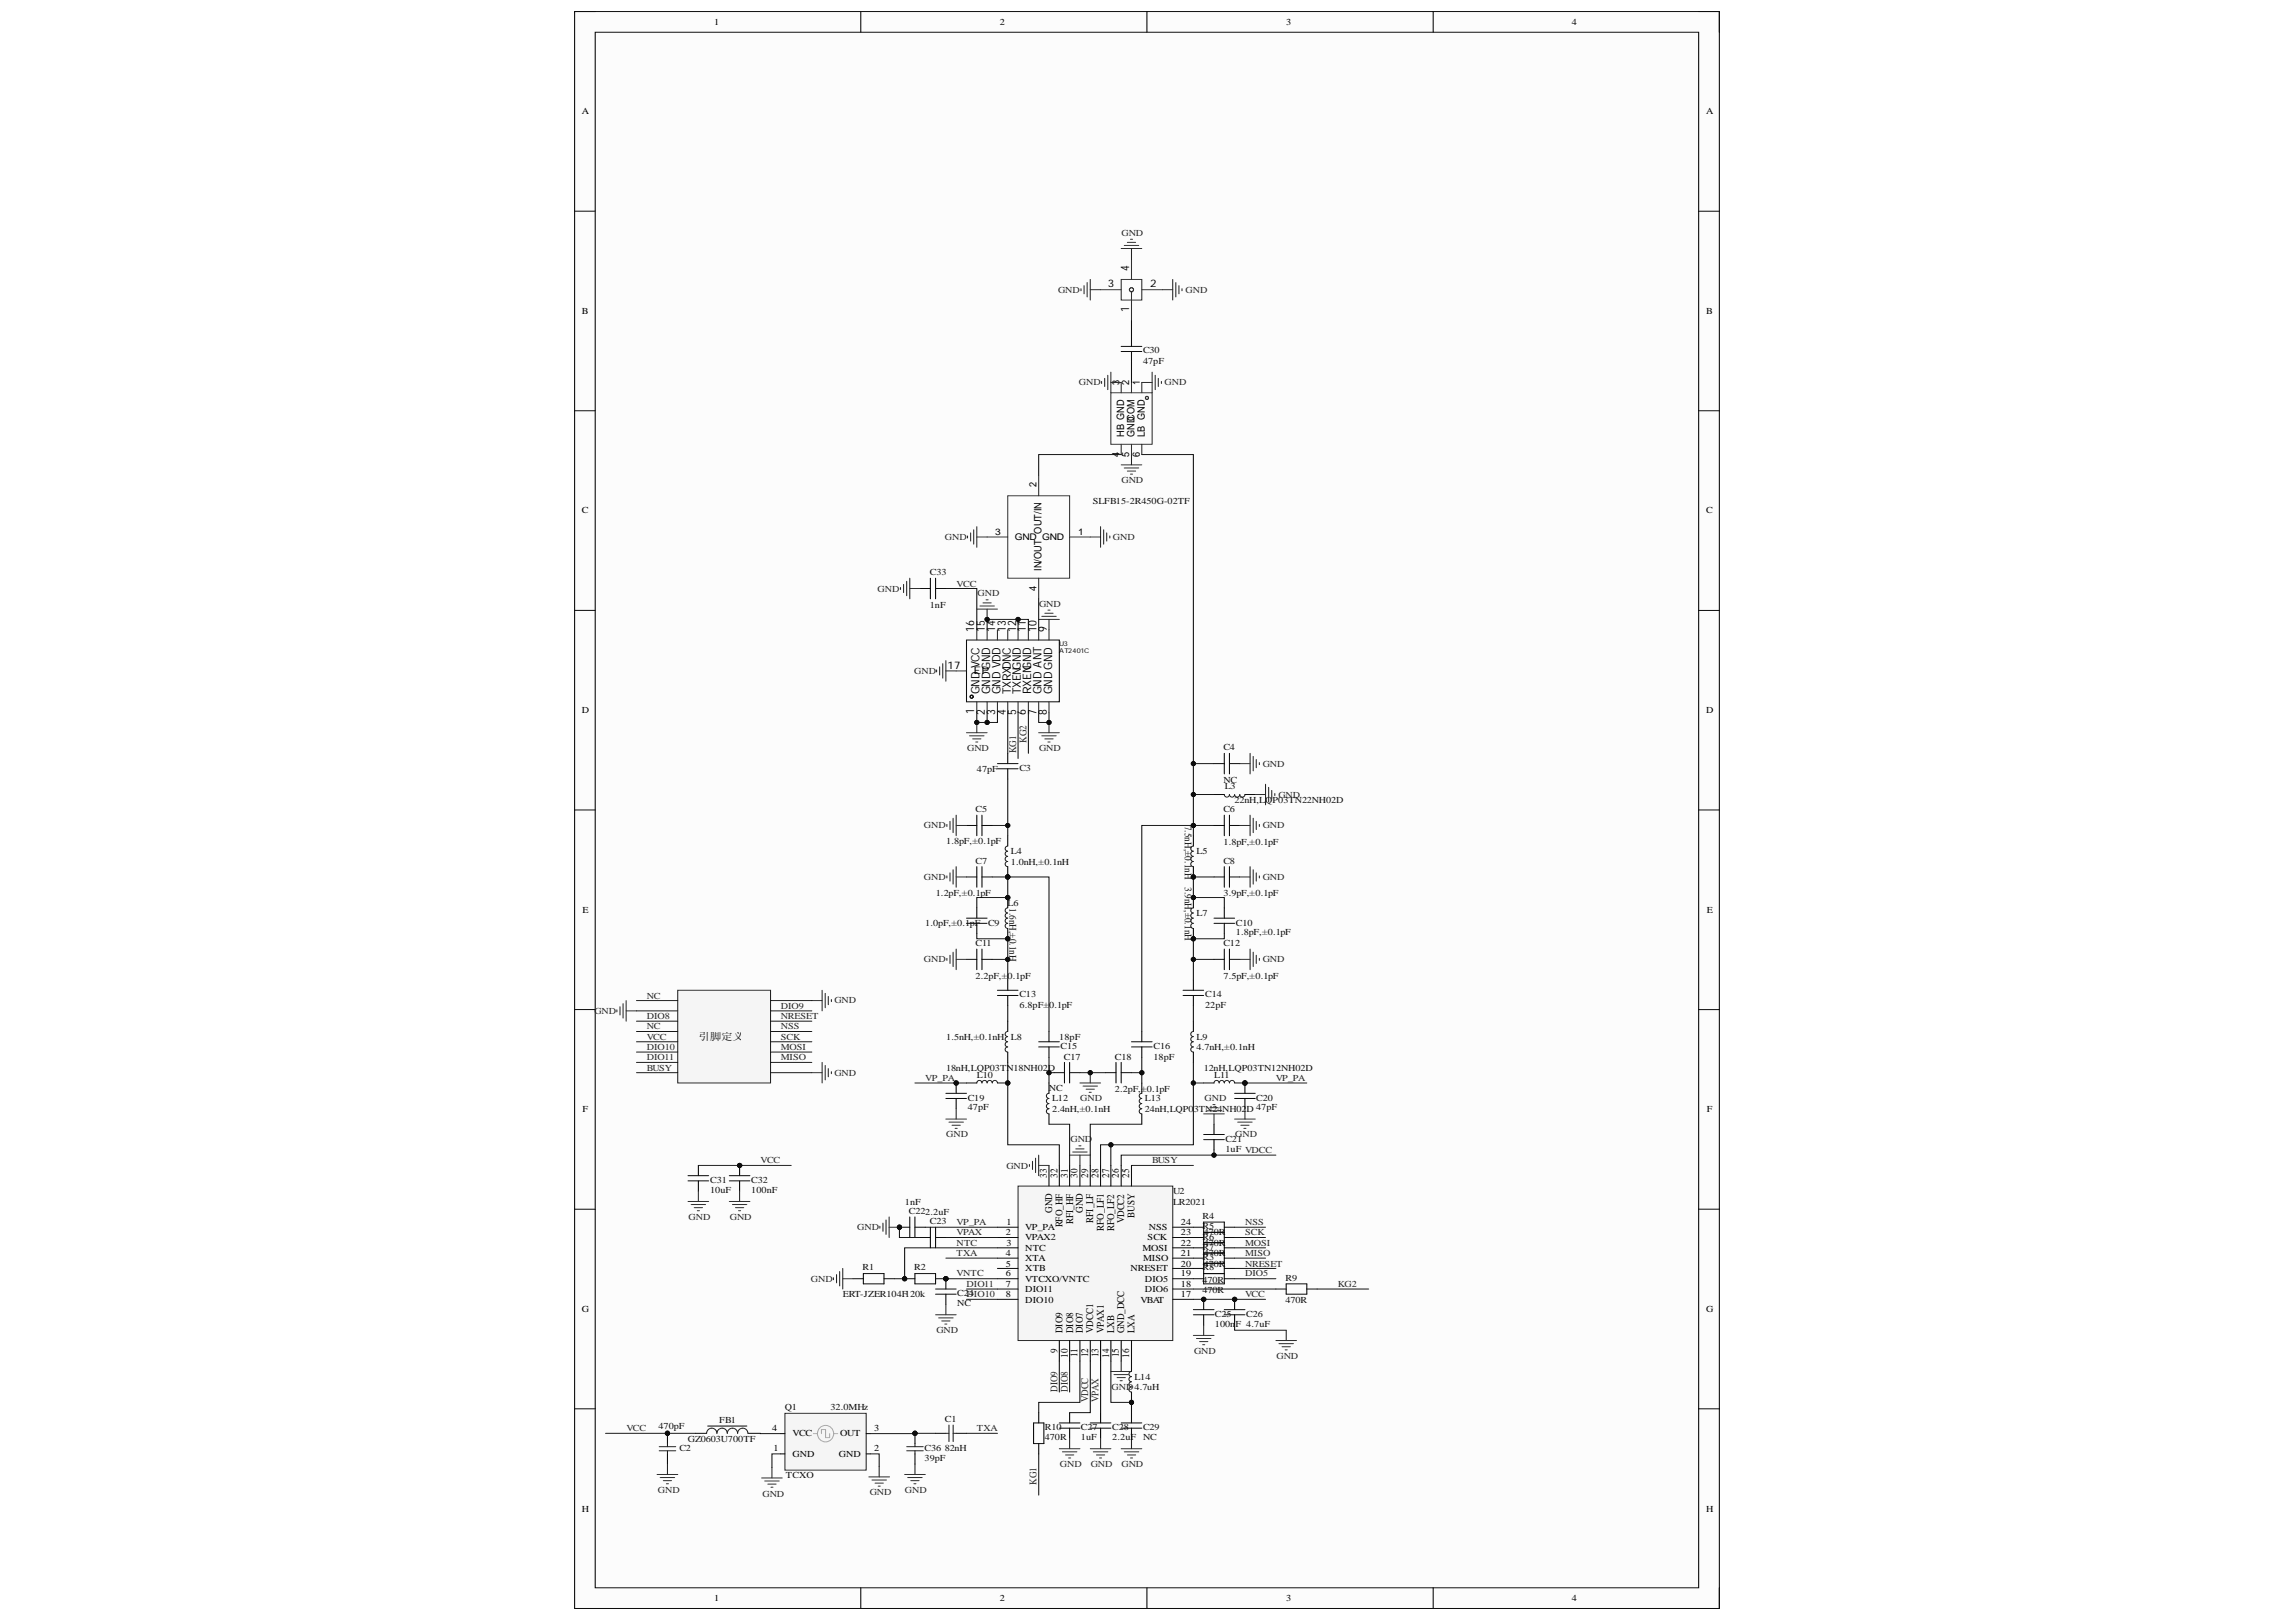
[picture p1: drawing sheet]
<svg xmlns="http://www.w3.org/2000/svg" width="297mm" height="210mm" viewBox="0 0 297 210" stroke-linecap="round" stroke-linejoin="round" font-family="sans-serif">
<defs><g id="words">
<g font-size="1.5">
<text x="146.1" y="35.1" transform="rotate(-90 146.1 35.1)">4</text>
<text x="146.1" y="40.4" transform="rotate(-90 146.1 40.4)">1</text>
<text x="126" y="81.7" transform="rotate(-90 126 81.7)">16</text>
<text x="127.4" y="81.7" transform="rotate(-90 127.4 81.7)">15</text>
<text x="128.8" y="81.7" transform="rotate(-90 128.8 81.7)">14</text>
<text x="130.1" y="81.7" transform="rotate(-90 130.1 81.7)">13</text>
<text x="131.5" y="81.7" transform="rotate(-90 131.5 81.7)">12</text>
<text x="132.7" y="81.7" transform="rotate(-90 132.7 81.7)">11</text>
<text x="134.1" y="81.7" transform="rotate(-90 134.1 81.7)">10</text>
<text x="135.4" y="81.7" transform="rotate(-90 135.4 81.7)">9</text>
<text x="126.7" y="89.9" transform="rotate(-90 126.7 89.9)">GND VCC</text>
<text x="128.1" y="89.9" transform="rotate(-90 128.1 89.9)">GND GND</text>
<text x="129.4" y="89.9" transform="rotate(-90 129.4 89.9)">GND VDD</text>
<text x="130.8" y="89.9" transform="rotate(-90 130.8 89.9)">TXRXDNC</text>
<text x="132.1" y="89.9" transform="rotate(-90 132.1 89.9)">TXENGND</text>
<text x="133.4" y="89.9" transform="rotate(-90 133.4 89.9)">RXENGND</text>
<text x="134.8" y="89.9" transform="rotate(-90 134.8 89.9)">GND ANT</text>
<text x="136.1" y="89.9" transform="rotate(-90 136.1 89.9)">GND GND</text>
<text x="126" y="92.4" transform="rotate(-90 126 92.4)">1</text>
<text x="127.4" y="92.6" transform="rotate(-90 127.4 92.6)">2</text>
<text x="128.8" y="92.6" transform="rotate(-90 128.8 92.6)">3</text>
<text x="130.1" y="92.6" transform="rotate(-90 130.1 92.6)">4</text>
<text x="131.5" y="92.6" transform="rotate(-90 131.5 92.6)">5</text>
<text x="132.7" y="92.6" transform="rotate(-90 132.7 92.6)">6</text>
<text x="134.1" y="92.6" transform="rotate(-90 134.1 92.6)">7</text>
<text x="135.4" y="92.6" transform="rotate(-90 135.4 92.6)">8</text>
</g>
<g font-size="1.4">
<text x="143.3" y="37.2">3</text>
<text x="148.8" y="37.2">2</text>
<text x="122.6" y="86.6">17</text>
<text x="126" y="87.2">EP</text>
<text x="90.3" y="134.6">引脚定义</text>
</g>
<g font-size="1.3">
<text x="144.8" y="49.8" transform="rotate(-90 144.8 49.8)">3</text>
<text x="146.1" y="49.8" transform="rotate(-90 146.1 49.8)">2</text>
<text x="147.5" y="49.8" transform="rotate(-90 147.5 49.8)">1</text>
<text x="144.8" y="59.2" transform="rotate(-90 144.8 59.2)">4</text>
<text x="145.4" y="56.6" transform="rotate(-90 145.4 56.6)">HB GND</text>
<text x="146.1" y="59.2" transform="rotate(-90 146.1 59.2)">5</text>
<text x="146.8" y="56.6" transform="rotate(-90 146.8 56.6)">GNDCOM</text>
<text x="147.5" y="59.2" transform="rotate(-90 147.5 59.2)">6</text>
<text x="148.1" y="56.6" transform="rotate(-90 148.1 56.6)">LB GND</text>
<text x="134.1" y="63.1" transform="rotate(-90 134.1 63.1)">2</text>
<text x="134.1" y="76.5" transform="rotate(-90 134.1 76.5)">4</text>
<text x="134.8" y="73.9" transform="rotate(-90 134.8 73.9)">IN/OUT OUT/IN</text>
<text x="135.4" y="152.4" transform="rotate(-90 135.4 152.4)">33</text>
<text x="136.8" y="152.4" transform="rotate(-90 136.8 152.4)">32</text>
<text x="138.1" y="152.4" transform="rotate(-90 138.1 152.4)">31</text>
<text x="139.4" y="152.4" transform="rotate(-90 139.4 152.4)">30</text>
<text x="140.8" y="152.4" transform="rotate(-90 140.8 152.4)">29</text>
<text x="142.1" y="152.4" transform="rotate(-90 142.1 152.4)">28</text>
<text x="143.5" y="152.4" transform="rotate(-90 143.5 152.4)">27</text>
<text x="144.7" y="152.4" transform="rotate(-90 144.7 152.4)">26</text>
<text x="146.1" y="152.4" transform="rotate(-90 146.1 152.4)">25</text>
<text x="136.1" y="157" transform="rotate(-90 136.1 157)">GND</text>
<text x="137.5" y="158.8" transform="rotate(-90 137.5 158.8)">RFO_HF</text>
<text x="138.8" y="158.4" transform="rotate(-90 138.8 158.4)">RFI_HF</text>
<text x="140.1" y="157" transform="rotate(-90 140.1 157)">GND</text>
<text x="141.4" y="158.2" transform="rotate(-90 141.4 158.2)">RFI_LF</text>
<text x="142.8" y="159.3" transform="rotate(-90 142.8 159.3)">RFO_LF1</text>
<text x="144.2" y="159.3" transform="rotate(-90 144.2 159.3)">RFO_LF2</text>
<text x="145.4" y="158.3" transform="rotate(-90 145.4 158.3)">VDCC2</text>
<text x="146.8" y="157.6" transform="rotate(-90 146.8 157.6)">BUSY</text>
<text x="137.5" y="172.5" transform="rotate(-90 137.5 172.5)">DIO9</text>
<text x="138.8" y="172.5" transform="rotate(-90 138.8 172.5)">DIO8</text>
<text x="140.1" y="172.5" transform="rotate(-90 140.1 172.5)">DIO7</text>
<text x="141.4" y="172.5" transform="rotate(-90 141.4 172.5)">VDCC1</text>
<text x="142.8" y="172.5" transform="rotate(-90 142.8 172.5)">VPAX1</text>
<text x="144.2" y="172.5" transform="rotate(-90 144.2 172.5)">LXB</text>
<text x="145.4" y="172.5" transform="rotate(-90 145.4 172.5)">GND_DCC</text>
<text x="146.8" y="172.5" transform="rotate(-90 146.8 172.5)">LXA</text>
<text x="136.8" y="175.1" transform="rotate(-90 136.8 175.1)">9</text>
<text x="138.1" y="175.7" transform="rotate(-90 138.1 175.7)">10</text>
<text x="139.4" y="175.6" transform="rotate(-90 139.4 175.6)">11</text>
<text x="140.8" y="175.7" transform="rotate(-90 140.8 175.7)">12</text>
<text x="142.1" y="175.7" transform="rotate(-90 142.1 175.7)">13</text>
<text x="143.5" y="175.7" transform="rotate(-90 143.5 175.7)">14</text>
<text x="144.7" y="175.7" transform="rotate(-90 144.7 175.7)">15</text>
<text x="146.1" y="175.7" transform="rotate(-90 146.1 175.7)">16</text>
</g>
<g font-size="1.3" fill="#262626">
<text x="131.5" y="97.5" transform="rotate(-90 131.5 97.5)">KG1</text>
<text x="132.8" y="96.1" transform="rotate(-90 132.8 96.1)">KG2</text>
<text x="136.8" y="180.1" transform="rotate(-90 136.8 180.1)">DIO9</text>
<text x="138.1" y="180.1" transform="rotate(-90 138.1 180.1)">DIO8</text>
<text x="140.8" y="181.5" transform="rotate(-90 140.8 181.5)">VDCC</text>
<text x="142.1" y="181.5" transform="rotate(-90 142.1 181.5)">VPAX</text>
<text x="134.1" y="192.1" transform="rotate(-90 134.1 192.1)">KG1</text>
</g>
<g font-size="1.3" fill="#0e0e0e">
<text x="153.3" y="106.8" transform="rotate(90 153.3 106.8)">7.5nH,±0.1nH</text>
<text x="130.6" y="117.5" transform="rotate(90 130.6 117.5)">1.6nH,±0.1nH</text>
<text x="153.3" y="114.8" transform="rotate(90 153.3 114.8)">3.9nH,±0.1nH</text>
</g>
<g font-size="1.2">
<text x="92.4" y="3.2">1</text>
<text x="129.3" y="3.2">2</text>
<text x="166.4" y="3.2">3</text>
<text x="203.4" y="3.2">4</text>
<text x="75.3" y="14.8">A</text>
<text x="220.7" y="14.8">A</text>
<text x="75.3" y="40.7">B</text>
<text x="220.7" y="40.7">B</text>
<text x="75.3" y="66.4">C</text>
<text x="128.8" y="69.2">3</text>
<text x="131.3" y="69.9">GND GND</text>
<text x="139.5" y="69.2">1</text>
<text x="220.7" y="66.4">C</text>
<text x="75.3" y="92.3">D</text>
<text x="220.7" y="92.3">D</text>
<text x="75.4" y="118.1">E</text>
<text x="220.8" y="118.1">E</text>
<text x="75.4" y="144">F</text>
<text x="220.8" y="144">F</text>
<text x="130.1" y="159.9">2</text>
<text x="130.2" y="158.5">1</text>
<text x="130.2" y="161.2">3</text>
<text x="132.6" y="159.2">VP_PA</text>
<text x="132.6" y="160.5">VPAX2</text>
<text x="132.6" y="161.9">NTC</text>
<text x="147.8" y="161.9">MOSI</text>
<text x="148.5" y="160.5">SCK</text>
<text x="148.6" y="159.2">NSS</text>
<text x="152.8" y="161.2">22</text>
<text x="152.8" y="159.9">23</text>
<text x="152.8" y="158.5">24</text>
<text x="130.1" y="162.6">4</text>
<text x="130.1" y="163.9">5</text>
<text x="130.1" y="165.2">6</text>
<text x="130.1" y="166.5">7</text>
<text x="130.1" y="167.9">8</text>
<text x="132.6" y="163.2">XTA</text>
<text x="132.6" y="164.5">XTB</text>
<text x="132.6" y="165.9">VTCXO/VNTC</text>
<text x="132.6" y="167.2">DIO11</text>
<text x="146.3" y="164.5">NRESET</text>
<text x="147.9" y="163.2">MISO</text>
<text x="148.1" y="167.2">DIO6</text>
<text x="148.1" y="165.9">DIO5</text>
<text x="152.8" y="167.9">17</text>
<text x="152.8" y="166.5">18</text>
<text x="152.8" y="165.2">19</text>
<text x="152.8" y="163.9">20</text>
<text x="152.8" y="162.6">21</text>
<text x="75.3" y="169.8">G</text>
<text x="132.6" y="168.6">DIO10</text>
<text x="147.5" y="168.6">VBAT</text>
<text x="220.7" y="169.8">G</text>
<text x="99.9" y="185.2">4</text>
<text x="102.5" y="185.9">VCC</text>
<text x="108.7" y="185.9">OUT</text>
<text x="113.1" y="185.2">3</text>
<text x="100.1" y="187.8">1</text>
<text x="102.5" y="188.5">GND</text>
<text x="108.5" y="188.5">GND</text>
<text x="113.1" y="187.8">2</text>
<text x="75.3" y="195.6">H</text>
<text x="220.7" y="195.6">H</text>
<text x="92.4" y="207.2">1</text>
<text x="129.3" y="207.2">2</text>
<text x="166.4" y="207.2">3</text>
<text x="203.4" y="207.2">4</text>
</g>
<g font-size="1.2" fill="#262626">
<text x="145.1" y="30.5">GND</text>
<text x="136.9" y="37.9">GND</text>
<text x="153.4" y="37.9">GND</text>
<text x="139.6" y="49.9">GND</text>
<text x="150.7" y="49.9">GND</text>
<text x="145.1" y="62.6">GND</text>
<text x="122.2" y="69.9">GND</text>
<text x="144" y="69.9">GND</text>
<text x="113.5" y="76.6">GND</text>
<text x="123.8" y="75.9">VCC</text>
<text x="126.5" y="77.2">GND</text>
<text x="134.4" y="78.5">GND</text>
<text x="118.3" y="87.2">GND</text>
<text x="125.1" y="97.2">GND</text>
<text x="134.4" y="97.2">GND</text>
<text x="163.4" y="99.2">GND</text>
<text x="119.5" y="107.2">GND</text>
<text x="163.4" y="107.2">GND</text>
<text x="165.4" y="103.2">GND</text>
<text x="119.5" y="113.9">GND</text>
<text x="163.4" y="113.9">GND</text>
<text x="119.5" y="124.5">GND</text>
<text x="163.4" y="124.5">GND</text>
<text x="76.9" y="131.2">GND</text>
<text x="83.7" y="129.2">NC</text>
<text x="83.7" y="131.9">DIO8</text>
<text x="101" y="130.5">DIO9</text>
<text x="101" y="131.9">NRESET</text>
<text x="107.9" y="129.8">GND</text>
<text x="83.7" y="135.8">DIO10</text>
<text x="83.7" y="137.2">DIO11</text>
<text x="83.7" y="134.6">VCC</text>
<text x="83.7" y="133.2">NC</text>
<text x="101" y="133.2">NSS</text>
<text x="101" y="134.6">SCK</text>
<text x="101" y="135.8">MOSI</text>
<text x="101" y="137.2">MISO</text>
<text x="83.7" y="138.5">BUSY</text>
<text x="107.9" y="139.2">GND</text>
<text x="119.7" y="139.9">VP_PA</text>
<text x="139.8" y="142.5">GND</text>
<text x="155.8" y="142.5">GND</text>
<text x="165" y="139.9">VP_PA</text>
<text x="122.4" y="147.2">GND</text>
<text x="138.5" y="147.8">GND</text>
<text x="159.8" y="147.2">GND</text>
<text x="98.4" y="150.6">VCC</text>
<text x="130.2" y="151.2">GND</text>
<text x="149.1" y="150.6">BUSY</text>
<text x="89.1" y="157.9">GND</text>
<text x="94.4" y="157.9">GND</text>
<text x="110.9" y="159.2">GND</text>
<text x="123.8" y="158.5">VP_PA</text>
<text x="123.8" y="159.9">VPAX</text>
<text x="123.8" y="161.2">NTC</text>
<text x="161.1" y="158.5">NSS</text>
<text x="161.1" y="159.9">SCK</text>
<text x="161.1" y="161.2">MOSI</text>
<text x="104.9" y="165.9">GND</text>
<text x="123.8" y="165.2">VNTC</text>
<text x="123.8" y="162.6">TXA</text>
<text x="125" y="166.5">DIO11</text>
<text x="125" y="167.9">DIO10</text>
<text x="161.1" y="167.9">VCC</text>
<text x="161.1" y="163.9">NRESET</text>
<text x="161.1" y="162.6">MISO</text>
<text x="161.1" y="165.2">DIO5</text>
<text x="173.1" y="166.5">KG2</text>
<text x="121.1" y="172.5">GND</text>
<text x="143.8" y="179.9">GND4.7uH</text>
<text x="154.5" y="175.2">GND</text>
<text x="165.1" y="175.9">GND</text>
<text x="81" y="185.2">VCC</text>
<text x="126.4" y="185.2">TXA</text>
<text x="137.1" y="189.9">GND</text>
<text x="141.1" y="189.9">GND</text>
<text x="145.1" y="189.9">GND</text>
<text x="85.1" y="193.2">GND</text>
<text x="98.6" y="193.7">GND</text>
<text x="112.5" y="193.5">GND</text>
<text x="117.1" y="193.2">GND</text>
</g>
<g font-size="1.2" fill="#0e0e0e">
<text x="147.9" y="45.7">C30</text>
<text x="147.9" y="47.1">47pF</text>
<text x="141.4" y="65.3">SLFB15-2R450G-02TF</text>
<text x="120.3" y="74.4">C33</text>
<text x="120.3" y="78.7">1nF</text>
<text x="126.4" y="99.9">47pF</text>
<text x="131.9" y="99.7">C3</text>
<text x="158.3" y="97">C4</text>
<text x="158.3" y="101.4">NC</text>
<text x="126.2" y="105.1">C5</text>
<text x="158.3" y="105.1">C6</text>
<text x="158.4" y="102.1">L3</text>
<text x="159.7" y="103.9">22nH,LQP03TN22NH02D</text>
<text x="122.4" y="109.2">1.8pF,±0.1pF</text>
<text x="126.2" y="111.8">C7</text>
<text x="130.8" y="110.6">L4</text>
<text x="130.8" y="111.9">1.0nH,±0.1nH</text>
<text x="154.8" y="110.6">L5</text>
<text x="158.3" y="111.8">C8</text>
<text x="158.3" y="109.4">1.8pF,±0.1pF</text>
<text x="119.7" y="119.9">1.0pF,±0.1pF</text>
<text x="121.1" y="115.9">1.2pF,±0.1pF</text>
<text x="127.8" y="119.8">C9</text>
<text x="130.4" y="117.2">L6</text>
<text x="154.8" y="118.5">L7</text>
<text x="158.3" y="116">3.9pF,±0.1pF</text>
<text x="159.9" y="119.8">C10</text>
<text x="126.2" y="122.4">C11</text>
<text x="158.3" y="122.4">C12</text>
<text x="159.9" y="121">1.8pF,±0.1pF</text>
<text x="126.2" y="126.7">2.2pF,±0.1pF</text>
<text x="131.9" y="129.1">C13</text>
<text x="131.9" y="130.4">6.8pF±</text>
<text x="135.7" y="130.4">0.1pF</text>
<text x="155.9" y="129.1">C14</text>
<text x="155.9" y="130.4">22pF</text>
<text x="158.3" y="126.7">7.5pF,±0.1pF</text>
<text x="122.4" y="134.6">1.5nH,±0.1nH L8</text>
<text x="137" y="134.6">18pF</text>
<text x="137.2" y="135.8">C15</text>
<text x="137.6" y="137.1">C17</text>
<text x="144.2" y="137.1">C18</text>
<text x="149.2" y="135.8">C16</text>
<text x="149.2" y="137.1">18pF</text>
<text x="154.8" y="134.6">L9</text>
<text x="154.8" y="135.8">4.7nH,±0.1nH</text>
<text x="122.4" y="138.5">18nH,LQP03TN18NH02D</text>
<text x="125.2" y="142.4">C19</text>
<text x="125.2" y="143.7">47pF</text>
<text x="126.4" y="139.5">L10</text>
<text x="135.7" y="141.2">NC</text>
<text x="136.1" y="142.5">L12</text>
<text x="136.1" y="143.9">2.4nH,±0.1nH</text>
<text x="144.2" y="141.3">2.2pF,±0.1pF</text>
<text x="148.1" y="142.5">L13</text>
<text x="148.1" y="143.9">24nH,LQP03TN24NH02D 47pF</text>
<text x="155.7" y="138.5">12nH,LQP03TN12NH02D</text>
<text x="157.1" y="139.5">L11</text>
<text x="162.5" y="142.4">C20</text>
<text x="158.5" y="147.8">C21</text>
<text x="158.5" y="149.1">1uF VDCC</text>
<text x="91.9" y="153.1">C31</text>
<text x="91.9" y="154.4">10uF</text>
<text x="97.2" y="153.1">C32</text>
<text x="97.2" y="154.4">100nF</text>
<text x="117.1" y="155.9">1nF</text>
<text x="151.8" y="154.5">U2</text>
<text x="151.8" y="155.9">LR2021</text>
<text x="117.6" y="157.1">C222.2uF</text>
<text x="120.3" y="158.4">C23</text>
<text x="155.6" y="157.7">R4</text>
<text x="155.6" y="159.1">R5</text>
<text x="155.6" y="160.4">R6</text>
<text x="155.6" y="161.7">R7</text>
<text x="155.7" y="159.9">470R</text>
<text x="155.7" y="161.2">470R</text>
<text x="109" y="167.9">ERT-JZER104F120k</text>
<text x="111.6" y="164.4">R1</text>
<text x="118.3" y="164.4">R2</text>
<text x="123.8" y="167.7">C24</text>
<text x="155.6" y="163.1">R3</text>
<text x="155.6" y="166">470R</text>
<text x="155.6" y="164.4">R8</text>
<text x="155.6" y="167.4">470R</text>
<text x="155.7" y="162.6">470R</text>
<text x="155.7" y="163.9">470R</text>
<text x="166.3" y="165.8">R9</text>
<text x="123.8" y="169.1">NC</text>
<text x="157.2" y="170.4">C25</text>
<text x="157.2" y="171.8">100nF 4.7uF</text>
<text x="161.2" y="170.4">C26</text>
<text x="166.3" y="168.6">470R</text>
<text x="146.8" y="178.5">L14</text>
<text x="85.2" y="185">470pF</text>
<text x="93.1" y="184.1">FB1</text>
<text x="101.5" y="182.4">Q1</text>
<text x="107.4" y="182.5">32.0MHz</text>
<text x="122.2" y="184">C1</text>
<text x="135.2" y="185">R10</text>
<text x="139.8" y="185">C27</text>
<text x="143.9" y="185">C28</text>
<text x="147.9" y="185">C29</text>
<text x="87.9" y="187.8">C2</text>
<text x="89" y="186.6">GZ0603U700TF</text>
<text x="101.7" y="191.2">TCXO</text>
<text x="119.6" y="189.1">39pF</text>
<text x="119.6" y="187.7">C36</text>
<text x="122.2" y="187.7">82nH</text>
<text x="135.2" y="186.4">470R</text>
<text x="139.8" y="186.4">1uF</text>
<text x="143.9" y="186.4">2.2uF</text>
<text x="147.9" y="186.4">NC</text>
</g>
<g font-size=".8">
<text x="137" y="83.6">U3</text>
<text x="137" y="84.5">AT2401C</text>
</g>
</g></defs>
<path d="M74.3 1.5h148.1v206.7h-148.1z" fill-rule="evenodd" fill="#fcfcfc"/>
<path d="M74.3 1.5h148.1v206.7h-148.1z" fill="none" stroke="#000" stroke-width=".13"/>
<path d="M77 4.2h142.8v201.3h-142.8z" fill-rule="evenodd" fill="#fcfcfc"/>
<g fill="none" stroke="#000" stroke-width=".13">
<path d="M74.3 1.5h2.7M77 4.2h142.8v201.3h-142.8zM111.4 1.5v2.7M148.4 1.5v2.7M185.4 1.5v2.7M219.8 1.5h2.6v2.7M74.3 27.3h2.7M219.8 27.3h2.6M74.3 53.2h2.7M219.8 53.2h2.6M74.3 79h2.7M219.8 79h2.6"/>
<path d="M74.3 104.8h2.7M219.8 104.8h2.6M74.3 130.6h2.7M219.8 130.7h2.6M74.3 156.5h2.7M219.8 156.5h2.6M74.3 182.3h2.7M219.8 182.3h2.6M111.4 205.5v2.7M148.4 205.5v2.7M185.4 205.5v2.7M222.4 205.5v2.7"/>
</g>
<path d="M131.7 153.5h20v20h-20z" fill-rule="evenodd" fill="#f5f5f5"/>
<path d="M131.7 153.5h20v20h-20z" fill="none" stroke="#262626" stroke-width=".13"/>
<g fill="none" stroke="#000" stroke-width=".13">
<path d="M129 158.8h2.7M135.7 150.8v2.7M137 150.8v2.7M138.4 150.8v2.7M139.7 150.8v2.7M141 150.8v2.7M142.4 150.8v2.7M143.7 150.8v2.7M145.1 150.8v2.7M146.4 150.8v2.7M151.7 158.8h2.7M129 160.1h2.7"/>
<path d="M129 161.5h2.7M129 162.8h2.7M129 164.1h2.7M129 165.5h2.7M129 166.8h2.7M129 168.1h2.7M137 173.5v2.6M138.4 173.5v2.6M139.7 173.5v2.6M141.1 173.5v2.6M142.4 173.5v2.6M143.7 173.5v2.6"/>
<path d="M145.1 173.5v2.6M146.4 173.5v2.6M151.7 160.1h2.7M151.7 161.5h2.7M151.7 162.8h2.7M151.7 164.1h2.7M151.7 165.5h2.7M151.7 166.8h2.7M151.7 168.1h2.7"/>
</g>
<circle cx="117" cy="165.5" r=".27" fill="#0e0e0e"/>
<circle cx="117" cy="165.5" r=".27" fill="none" stroke="#0e0e0e" stroke-width=".13"/>
<circle cx="122.4" cy="165.5" r=".27" fill="#0e0e0e"/>
<circle cx="122.4" cy="165.5" r=".27" fill="none" stroke="#0e0e0e" stroke-width=".13"/>
<path d="M117 165.5h1.4M118.4 164.8h2.6v1.3h-2.6z" fill="none" stroke="#000" stroke-width=".13"/>
<circle cx="117" cy="165.5" r=".27" fill="#0e0e0e"/>
<circle cx="117" cy="165.5" r=".27" fill="none" stroke="#0e0e0e" stroke-width=".13"/>
<path d="M121 165.5h1.4" fill="none" stroke="#000" stroke-width=".13"/>
<circle cx="122.4" cy="165.5" r=".27" fill="#0e0e0e"/>
<circle cx="122.4" cy="165.5" r=".27" fill="none" stroke="#0e0e0e" stroke-width=".13"/>
<path d="M135.7 141.5a.33 .33 0 0 0-.3 .3 .33 .33 0 0 0 .3 .4 .33 .33 0 0 0-.3 .3 .33 .33 0 0 0 .3 .3 .33 .33 0 0 0-.3 .4 .33 .33 0 0 0 .3 .3 .33 .33 0 0 0-.3 .3 .33 .33 0 0 0 .3 .3" fill="none" stroke="#1c1c1c" stroke-width=".13"/>
<path d="M134.4 135.5h2.6M134.4 134.8h2.6M135.7 133.5v1.3M135.7 135.5v1.3M136.4 138.8h1.3M137.7 137.5v2.6M138.4 137.5v2.6M138.4 138.8h1.3M135.7 140.1v1.4M135.7 144.1v1.4" fill="none" stroke="#000" stroke-width=".13"/>
<circle cx="130.4" cy="140.2" r=".27" fill="#0e0e0e"/>
<circle cx="130.4" cy="140.2" r=".27" fill="none" stroke="#0e0e0e" stroke-width=".13"/>
<path d="M129 140.1a.34 .34 0 0 0-.3-.3 .34 .34 0 0 0-.3 .3 .33 .33 0 0 0-.4-.3 .33 .33 0 0 0-.3 .3 .33 .33 0 0 0-.3-.3 .33 .33 0 0 0-.4 .3 .33 .33 0 0 0-.3-.3 .33 .33 0 0 0-.3 .3" fill="none" stroke="#1c1c1c" stroke-width=".13"/>
<path d="M125 140.1h1.4M129 140.1h1.4" fill="none" stroke="#000" stroke-width=".13"/>
<circle cx="130.4" cy="140.2" r=".27" fill="#0e0e0e"/>
<circle cx="130.4" cy="140.2" r=".27" fill="none" stroke="#0e0e0e" stroke-width=".13"/>
<circle cx="123.7" cy="140.2" r=".27" fill="#0e0e0e"/>
<circle cx="123.7" cy="140.2" r=".27" fill="none" stroke="#0e0e0e" stroke-width=".13"/>
<path d="M122.4 142.2h2.6M122.4 141.5h2.6M123.7 140.1v1.4M123.7 142.2v1.3" fill="none" stroke="#000" stroke-width=".13"/>
<circle cx="123.7" cy="140.2" r=".27" fill="#0e0e0e"/>
<circle cx="123.7" cy="140.2" r=".27" fill="none" stroke="#0e0e0e" stroke-width=".13"/>
<path d="M130.4 133.5a.33 .33 0 0 0-.4 .3 .33 .33 0 0 0 .4 .4 .33 .33 0 0 0-.4 .3 .33 .33 0 0 0 .4 .3 .33 .33 0 0 0-.4 .4 .33 .33 0 0 0 .4 .3M130.4 135.5a.33 .33 0 0 0-.4 .3 .33 .33 0 0 0 .4 .3" fill="none" stroke="#1c1c1c" stroke-width=".13"/>
<path d="M125 124.2h1.4M126.4 122.8v2.7M127 122.8v2.7M127 124.2h1.4M129 128.8h2.7M129 128.2h2.7M130.4 126.8v1.4M130.4 128.8v1.4M130.4 132.1v1.4M130.4 136.1v1.4" fill="none" stroke="#000" stroke-width=".13"/>
<circle cx="130.4" cy="121.5" r=".27" fill="#0e0e0e"/>
<circle cx="130.4" cy="121.5" r=".27" fill="none" stroke="#0e0e0e" stroke-width=".13"/>
<circle cx="130.4" cy="116.2" r=".27" fill="#0e0e0e"/>
<circle cx="130.4" cy="116.2" r=".27" fill="none" stroke="#0e0e0e" stroke-width=".13"/>
<path d="M130.4 117.5a.33 .33 0 0 0-.4 .3 .33 .33 0 0 0 .4 .4 .33 .33 0 0 0-.4 .3 .33 .33 0 0 0 .4 .3 .33 .33 0 0 0-.4 .4 .33 .33 0 0 0 .4 .3M130.4 119.5a.33 .33 0 0 0-.4 .3 .33 .33 0 0 0 .4 .4" fill="none" stroke="#1c1c1c" stroke-width=".13"/>
<path d="M130.4 120.2v1.3" fill="none" stroke="#000" stroke-width=".13"/>
<circle cx="130.4" cy="121.5" r=".27" fill="#0e0e0e"/>
<circle cx="130.4" cy="121.5" r=".27" fill="none" stroke="#0e0e0e" stroke-width=".13"/>
<path d="M130.4 116.2v1.3" fill="none" stroke="#000" stroke-width=".13"/>
<circle cx="130.4" cy="116.2" r=".27" fill="#0e0e0e"/>
<circle cx="130.4" cy="116.2" r=".27" fill="none" stroke="#0e0e0e" stroke-width=".13"/>
<path d="M125 119.5h2.7M125 118.8h2.7M125 113.5h1.4M126.4 112.2v2.6M126.4 117.5v1.3M126.4 119.5v1.3M127 112.2v2.6M127 113.5h1.4" fill="none" stroke="#000" stroke-width=".13"/>
<circle cx="130.4" cy="113.5" r=".27" fill="#0e0e0e"/>
<circle cx="130.4" cy="113.5" r=".27" fill="none" stroke="#0e0e0e" stroke-width=".13"/>
<path d="M130.4 109.5a.33 .33 0 0 0-.4 .3 .33 .33 0 0 0 .4 .4 .33 .33 0 0 0-.4 .3 .33 .33 0 0 0 .4 .3 .33 .33 0 0 0-.4 .4 .33 .33 0 0 0 .4 .3M130.4 111.5a.33 .33 0 0 0-.4 .3 .33 .33 0 0 0 .4 .4" fill="none" stroke="#1c1c1c" stroke-width=".13"/>
<path d="M130.4 112.2v1.3" fill="none" stroke="#000" stroke-width=".13"/>
<circle cx="130.4" cy="113.5" r=".27" fill="#0e0e0e"/>
<circle cx="130.4" cy="113.5" r=".27" fill="none" stroke="#0e0e0e" stroke-width=".13"/>
<g fill="none" stroke="#000" stroke-width=".13">
<path d="M129 99.5h2.7M129 98.8h2.7M130.4 97.5v1.3M130.4 99.5v1.3M125 106.8h1.4M126.4 105.5v2.7M127 105.5v2.7M127 106.8h1.4M130.4 108.2v1.3M143 138.8h1.4M144.4 137.5v2.6M145.1 137.5v2.6"/>
<path d="M145.1 138.8h1.3M146.4 135.5h2.7M146.4 134.8h2.7M147.7 133.5v1.3M147.7 135.5v1.3M153.1 128.8h2.6M153.1 128.2h2.6M154.4 126.8v1.4M154.4 128.8v1.4M154.4 132.1v1.4M154.4 136.1v1.4M147.7 140.1v1.4"/>
<path d="M147.7 144.1v1.4"/>
</g>
<path d="M154.4 133.5a.33 .33 0 0 0-.3 .3 .33 .33 0 0 0 .3 .4 .33 .33 0 0 0-.3 .3 .33 .33 0 0 0 .3 .3 .33 .33 0 0 0-.3 .4 .33 .33 0 0 0 .3 .3 .33 .33 0 0 0-.3 .3 .33 .33 0 0 0 .3 .3M147.7 141.5a.33 .33 0 0 0-.3 .3 .33 .33 0 0 0 .3 .4 .33 .33 0 0 0-.3 .3 .33 .33 0 0 0 .3 .3 .33 .33 0 0 0-.3 .4 .33 .33 0 0 0 .3 .3 .33 .33 0 0 0-.3 .3 .33 .33 0 0 0 .3 .3" fill="none" stroke="#1c1c1c" stroke-width=".13"/>
<circle cx="154.4" cy="121.5" r=".27" fill="#0e0e0e"/>
<circle cx="154.4" cy="121.5" r=".27" fill="none" stroke="#0e0e0e" stroke-width=".13"/>
<circle cx="154.4" cy="116.2" r=".27" fill="#0e0e0e"/>
<circle cx="154.4" cy="116.2" r=".27" fill="none" stroke="#0e0e0e" stroke-width=".13"/>
<path d="M154.4 117.5a.33 .33 0 0 0-.3 .3 .33 .33 0 0 0 .3 .4 .33 .33 0 0 0-.3 .3 .33 .33 0 0 0 .3 .3 .33 .33 0 0 0-.3 .4 .33 .33 0 0 0 .3 .3 .33 .33 0 0 0-.3 .3 .33 .33 0 0 0 .3 .4" fill="none" stroke="#1c1c1c" stroke-width=".13"/>
<path d="M154.4 120.2v1.3" fill="none" stroke="#000" stroke-width=".13"/>
<circle cx="154.4" cy="121.5" r=".27" fill="#0e0e0e"/>
<circle cx="154.4" cy="121.5" r=".27" fill="none" stroke="#0e0e0e" stroke-width=".13"/>
<path d="M154.4 116.2v1.3" fill="none" stroke="#000" stroke-width=".13"/>
<circle cx="154.4" cy="116.2" r=".27" fill="#0e0e0e"/>
<circle cx="154.4" cy="116.2" r=".27" fill="none" stroke="#0e0e0e" stroke-width=".13"/>
<circle cx="154.4" cy="113.5" r=".27" fill="#0e0e0e"/>
<circle cx="154.4" cy="113.5" r=".27" fill="none" stroke="#0e0e0e" stroke-width=".13"/>
<path d="M154.4 109.5a.33 .33 0 0 0-.3 .3 .33 .33 0 0 0 .3 .4 .33 .33 0 0 0-.3 .3 .33 .33 0 0 0 .3 .3 .33 .33 0 0 0-.3 .4 .33 .33 0 0 0 .3 .3 .33 .33 0 0 0-.3 .3 .33 .33 0 0 0 .3 .4" fill="none" stroke="#1c1c1c" stroke-width=".13"/>
<path d="M154.4 112.2v1.3" fill="none" stroke="#000" stroke-width=".13"/>
<circle cx="154.4" cy="113.5" r=".27" fill="#0e0e0e"/>
<circle cx="154.4" cy="113.5" r=".27" fill="none" stroke="#0e0e0e" stroke-width=".13"/>
<g fill="none" stroke="#000" stroke-width=".13">
<path d="M157.1 98.8h1.3M158.4 97.5v2.7M159.1 97.5v2.7M159.1 98.8h1.3M154.4 108.2v1.3M157.1 119.5h2.6M157.1 118.8h2.6M157.1 113.5h1.3M157.1 106.8h1.3M157.1 102.8h1.3M158.4 105.5v2.7M158.4 112.2v2.6"/>
<path d="M158.4 117.5v1.3M158.4 119.5v1.3M159.1 105.5v2.7M159.1 112.2v2.6M159.1 113.5h1.3M159.1 106.8h1.3M161.1 102.8h1.3M157.1 124.2h1.3M158.4 122.8v2.7M159.1 122.8v2.7M159.1 124.2h1.3"/>
</g>
<path d="M158.4 102.8a.33 .33 0 0 0 .3 .4 .33 .33 0 0 0 .4-.4M159.1 102.8a.33 .33 0 0 0 .3 .4 .33 .33 0 0 0 .3-.4M159.7 102.8a.33 .33 0 0 0 .4 .4 .33 .33 0 0 0 .3-.4M160.4 102.8a.33 .33 0 0 0 .3 .4 .33 .33 0 0 0 .4-.4" fill="none" stroke="#1c1c1c" stroke-width=".13"/>
<circle cx="161.1" cy="140.2" r=".27" fill="#0e0e0e"/>
<circle cx="161.1" cy="140.2" r=".27" fill="none" stroke="#0e0e0e" stroke-width=".13"/>
<path d="M159.7 142.2h2.7M159.7 141.5h2.7M161.1 140.1v1.4M161.1 142.2v1.3" fill="none" stroke="#000" stroke-width=".13"/>
<circle cx="161.1" cy="140.2" r=".27" fill="#0e0e0e"/>
<circle cx="161.1" cy="140.2" r=".27" fill="none" stroke="#0e0e0e" stroke-width=".13"/>
<path d="M141 138.8v1.3M139.7 140.1h2.7M140.1 140.6h1.9M140.5 141h1.1M140.9 141.4h.3" fill="none" stroke="#262626" stroke-width=".13"/>
<circle cx="141" cy="138.8" r=".27" fill="#0e0e0e"/>
<circle cx="141" cy="138.8" r=".27" fill="none" stroke="#0e0e0e" stroke-width=".13"/>
<path d="M155.7 147.5h2.7M155.7 146.8h2.7M157.1 145.5v1.3M157.1 147.5v1.3" fill="none" stroke="#000" stroke-width=".13"/>
<path d="M155.7 144.1h2.7M156.1 143.8h1.9M156.5 143.4h1.1M156.9 142.9h.3M157.1 144.1v1.4M159.7 144.8h2.7M160.1 145.2h1.9M160.5 145.6h1.1M160.9 146h.3M161.1 143.5v1.3" fill="none" stroke="#262626" stroke-width=".13"/>
<circle cx="116.4" cy="158.8" r=".27" fill="#0e0e0e"/>
<circle cx="116.4" cy="158.8" r=".27" fill="none" stroke="#0e0e0e" stroke-width=".13"/>
<path d="M116.4 158.8h1.3M117.7 157.5v2.6M118.4 157.5v2.6" fill="none" stroke="#000" stroke-width=".13"/>
<circle cx="116.4" cy="158.8" r=".27" fill="#0e0e0e"/>
<circle cx="116.4" cy="158.8" r=".27" fill="none" stroke="#0e0e0e" stroke-width=".13"/>
<path d="M118.4 158.8h1.3" fill="none" stroke="#000" stroke-width=".13"/>
<path d="M113.8 158.7v.2M114.2 158.3v1M114.6 157.9v1.8M115 157.5v2.6M115 158.8h1.4" fill="none" stroke="#262626" stroke-width=".13"/>
<circle cx="116.4" cy="158.8" r=".27" fill="#0e0e0e"/>
<circle cx="116.4" cy="158.8" r=".27" fill="none" stroke="#0e0e0e" stroke-width=".13"/>
<circle cx="146.4" cy="181.5" r=".26" fill="#0e0e0e"/>
<circle cx="146.4" cy="181.5" r=".26" fill="none" stroke="#0e0e0e" stroke-width=".13"/>
<path d="M146.4 177.5a.33 .33 0 0 0-.3 .3 .33 .33 0 0 0 .3 .4 .33 .33 0 0 0-.3 .3 .33 .33 0 0 0 .3 .3 .33 .33 0 0 0-.3 .4 .33 .33 0 0 0 .3 .3 .33 .33 0 0 0-.3 .3 .33 .33 0 0 0 .3 .3" fill="none" stroke="#1c1c1c" stroke-width=".13"/>
<path d="M146.4 180.1v1.4" fill="none" stroke="#000" stroke-width=".13"/>
<circle cx="146.4" cy="181.5" r=".26" fill="#0e0e0e"/>
<circle cx="146.4" cy="181.5" r=".26" fill="none" stroke="#0e0e0e" stroke-width=".13"/>
<g fill="none" stroke="#000" stroke-width=".13">
<path d="M120.4 158.8v2.7M121 158.8v2.7M110.4 165.5h1.3M111.7 164.8h2.7v1.3h-2.7zM114.4 165.5h1.3M119 160.1h1.4M121 160.1h1.4M146.4 176.1v1.4M137 184.8h2.7M137 184.1h2.7M138.4 182.8v1.3M138.4 184.8v1.4"/>
<path d="M141.1 184.8h2.6M141.1 184.1h2.6M142.4 182.8v1.3M142.4 184.8v1.4"/>
</g>
<g fill="none" stroke="#262626" stroke-width=".13">
<path d="M107.8 165.4v.2M108.2 164.9v1.1M108.6 164.5v1.9M109 164.1v2.7M109 165.5h1.4M143.7 177.5h2.7M144.1 177.9h1.9M144.5 178.3h1.1M144.9 178.7h.3M145.1 176.1v1.4M137 187.5h2.7M137.4 187.9h1.9"/>
<path d="M137.9 188.3h1M138.3 188.7h.2M138.4 186.2v1.3M141.1 187.5h2.6M141.4 187.9h1.9M141.8 188.3h1.1M142.2 188.7h.3M142.4 186.2v1.3M145.1 187.5h2.6M145.5 187.9h1.8M145.9 188.3h1M146.3 188.7h.2"/>
<path d="M146.4 186.2v1.3"/>
</g>
<circle cx="122.4" cy="165.5" r=".27" fill="#0e0e0e"/>
<circle cx="122.4" cy="165.5" r=".27" fill="none" stroke="#0e0e0e" stroke-width=".13"/>
<path d="M121 167.5h2.7M121 166.8h2.7M122.4 165.5v1.3M122.4 167.5v1.3" fill="none" stroke="#000" stroke-width=".13"/>
<circle cx="122.4" cy="165.5" r=".27" fill="#0e0e0e"/>
<circle cx="122.4" cy="165.5" r=".27" fill="none" stroke="#0e0e0e" stroke-width=".13"/>
<path d="M121 170.1h2.7M121.4 170.5h1.9M121.8 170.9h1.1M122.2 171.3h.3M122.4 168.8v1.3" fill="none" stroke="#262626" stroke-width=".13"/>
<circle cx="159.7" cy="168.1" r=".27" fill="#0e0e0e"/>
<circle cx="159.7" cy="168.1" r=".27" fill="none" stroke="#0e0e0e" stroke-width=".13"/>
<path d="M158.4 170.1h2.7M158.4 169.5h2.7M159.7 168.1v1.4M159.7 170.1v1.4" fill="none" stroke="#000" stroke-width=".13"/>
<circle cx="159.7" cy="168.1" r=".27" fill="#0e0e0e"/>
<circle cx="159.7" cy="168.1" r=".27" fill="none" stroke="#0e0e0e" stroke-width=".13"/>
<circle cx="155.7" cy="168.1" r=".27" fill="#0e0e0e"/>
<circle cx="155.7" cy="168.1" r=".27" fill="none" stroke="#0e0e0e" stroke-width=".13"/>
<path d="M154.4 170.1h2.7M154.4 169.5h2.7M155.7 168.1v1.4M155.7 170.1v1.4" fill="none" stroke="#000" stroke-width=".13"/>
<circle cx="155.7" cy="168.1" r=".27" fill="#0e0e0e"/>
<circle cx="155.7" cy="168.1" r=".27" fill="none" stroke="#0e0e0e" stroke-width=".13"/>
<g fill="none" stroke="#262626" stroke-width=".13">
<path d="M160.4 98.8h1.3M161.7 97.5v2.7M162.1 97.9v1.9M162.5 98.3v1.1M162.9 98.7v.3M122.5 106.7v.3M122.5 113.4v.2M122.9 106.3v1.1M122.9 113v1M123.3 105.9v1.9M123.3 112.6v1.8M123.7 106.8h1.3"/>
<path d="M123.7 113.5h1.3M123.7 105.5v2.7M123.7 112.2v2.6M160.4 106.8h1.3M160.4 113.5h1.3M161.7 105.5v2.7M161.7 112.2v2.6M162.1 105.9v1.9M162.1 112.6v1.8M162.4 102.8h1.3M162.5 106.3v1.1M162.5 113v1"/>
<path d="M162.9 106.7v.3M162.9 113.4v.2M163.7 101.5v2.7M164.1 101.9v1.9M164.5 102.3v1.1M164.9 102.7v.3M122.5 124v.3M122.9 123.6v1.1M123.3 123.2v1.9M123.7 124.2h1.3M123.7 122.8v2.7M160.4 124.2h1.3"/>
<path d="M161.7 122.8v2.7M162.1 123.2v1.9M162.5 123.6v1.1M162.9 124v.3M122.4 144.8h2.6M122.8 145.2h1.8M123.2 145.6h1M123.6 146h.2M123.7 143.5v1.3M138.4 149.5h2.6M138.8 149.1h1.8M139.2 148.7h1"/>
<path d="M139.6 148.3h.2M139.7 149.5v1.3M154.4 172.8h2.7M154.8 173.2h1.9M155.2 173.6h1.1M155.6 174h.3M155.7 171.5v1.3M165.1 173.5h2.6M165.5 173.9h1.8M165.9 174.3h1M166.3 174.7h.2M166.4 172.1v1.4"/>
</g>
<path d="M145.1 184.8h2.6M145.1 184.1h2.6M146.4 182.8v1.3M146.4 184.8v1.4" fill="none" stroke="#000" stroke-width=".13"/>
<circle cx="161.1" cy="140.2" r=".27" fill="#0e0e0e"/>
<circle cx="161.1" cy="140.2" r=".27" fill="none" stroke="#0e0e0e" stroke-width=".13"/>
<path d="M159.7 140.1a.33 .33 0 0 0-.3-.3 .33 .33 0 0 0-.3 .3 .33 .33 0 0 0-.4-.3 .33 .33 0 0 0-.3 .3 .33 .33 0 0 0-.3-.3 .33 .33 0 0 0-.4 .3 .33 .33 0 0 0-.3-.3 .33 .33 0 0 0-.3 .3" fill="none" stroke="#1c1c1c" stroke-width=".13"/>
<path d="M155.7 140.1h1.4M159.7 140.1h1.4" fill="none" stroke="#000" stroke-width=".13"/>
<circle cx="161.1" cy="140.2" r=".27" fill="#0e0e0e"/>
<circle cx="161.1" cy="140.2" r=".27" fill="none" stroke="#0e0e0e" stroke-width=".13"/>
<g fill="none" stroke="#303030" stroke-width=".13">
<path d="M145.1 36.2h2.6v2.6h-2.6zM146.4 37.8v1"/>
<circle cx="146.4" cy="37.5" r=".27"/>
</g>
<path d="M142.4 37.5h2.7M146.4 33.5v2.7M146.4 38.8v2.7M147.7 37.5h2.7" fill="none" stroke="#292929" stroke-width=".13"/>
<g fill="none" stroke="#262626" stroke-width=".13">
<path d="M139.8 37.4v.2M140.2 37v1M140.6 36.6v1.8M141 37.5h1.4M141 36.2v2.6M145.1 32.2h2.6M145.4 31.8h1.9M145.8 31.4h1.1M146.3 31h.2M146.4 32.2v1.3M150.4 37.5h1.3M151.7 36.2v2.6"/>
<path d="M152.1 36.6v1.8M152.5 37v1M152.9 37.4v.2M133.2 150.7v.2M133.6 150.3v1M134 149.9v1.9M134.4 149.5v2.6M134.4 150.8h1.3"/>
</g>
<path d="M89 152.8h2.7M89 152.1h2.7M90.3 150.8v1.3M90.3 152.8v1.3M154.4 164.1h1.3M155.7 163.5h2.7v1.3h-2.7zM158.4 164.1h1.3" fill="none" stroke="#000" stroke-width=".13"/>
<circle cx="95.7" cy="150.8" r=".27" fill="#0e0e0e"/>
<circle cx="95.7" cy="150.8" r=".27" fill="none" stroke="#0e0e0e" stroke-width=".13"/>
<path d="M94.4 152.8h2.6M94.4 152.1h2.6M95.7 150.8v1.3M95.7 152.8v1.3" fill="none" stroke="#000" stroke-width=".13"/>
<circle cx="95.7" cy="150.8" r=".27" fill="#0e0e0e"/>
<circle cx="95.7" cy="150.8" r=".27" fill="none" stroke="#0e0e0e" stroke-width=".13"/>
<path d="M89 155.5h2.7M89.4 155.9h1.9M89.8 156.3h1.1M90.2 156.7h.3M90.3 154.1v1.4M94.4 155.5h2.6M94.8 155.9h1.8M95.1 156.3h1.1M95.6 156.7h.2M95.7 154.1v1.4" fill="none" stroke="#262626" stroke-width=".13"/>
<path d="M154.4 158.8h1.3M155.7 158.1h2.7v5.4h-2.7zM155.7 159.5h2.7M158.4 158.8h1.3M154.4 160.1h1.3M154.4 161.5h1.3M154.4 162.8h1.3M155.7 160.8h2.7M155.7 162.1h2.7M158.4 160.1h1.3M158.4 161.5h1.3M158.4 162.8h1.3" fill="none" stroke="#000" stroke-width=".13"/>
<path d="M87.7 128.2h12v11.9h-12z" fill-rule="evenodd" fill="#f5f5f5"/>
<g fill="none" stroke="#262626" stroke-width=".13">
<path d="M79.8 130.7v.3M80.2 130.3v1.1M80.6 129.9v1.9M81 129.5v2.6M81 130.8h1.3M87.7 128.2h12v11.9h-12zM105 129.5h1.4M105 138.8h1.4M106.4 128.2v2.6M106.4 137.5v2.6M106.8 128.6v1.8M106.8 137.9v1.9"/>
<path d="M107.2 129v1M107.2 138.3v1.1M107.6 129.3v.3M107.6 138.7v.2M112.4 191.1h2.7M112.8 191.5h1.9M113.2 191.9h1.1M113.6 192.3h.3M113.7 189.8v1.3"/>
</g>
<circle cx="86.3" cy="185.5" r=".27" fill="#0e0e0e"/>
<circle cx="86.3" cy="185.5" r=".27" fill="none" stroke="#0e0e0e" stroke-width=".13"/>
<path d="M86.4 185.5v1.3M86.4 188.1v1.4" fill="none" stroke="#000" stroke-width=".13"/>
<circle cx="86.3" cy="185.5" r=".27" fill="#0e0e0e"/>
<circle cx="86.3" cy="185.5" r=".27" fill="none" stroke="#0e0e0e" stroke-width=".13"/>
<path d="M85.3 187.2h2.1M85.3 187.7h2.1M86.4 186.8v.4M86.4 187.7v.4M91.4 185.5a.67 .67 0 0 1 .7-.7 .67 .67 0 0 1 .6 .7 .67 .67 0 0 1 .7-.7 .67 .67 0 0 1 .7 .7 .67 .67 0 0 1 .7-.7 .67 .67 0 0 1 .6 .7 .67 .67 0 0 1 .7-.7 .67 .67 0 0 1 .7 .7" fill="none" stroke="#1c1c1c" stroke-width=".13"/>
<path d="M85 190.8h2.7M85.4 191.2h1.9M85.8 191.6h1.1M86.2 192h.3M86.4 189.5v1.3M98.5 191.3h2.7M98.9 191.7h1.9M99.3 192.1h1.1M99.7 192.5h.3M99.9 189.9v1.4" fill="none" stroke="#262626" stroke-width=".13"/>
<path d="M89.9 185.5h1.5M91.6 184.5h5M96.8 185.5h1.6" fill="none" stroke="#000" stroke-width=".13"/>
<circle cx="118.4" cy="185.5" r=".27" fill="#0e0e0e"/>
<circle cx="118.4" cy="185.5" r=".27" fill="none" stroke="#0e0e0e" stroke-width=".13"/>
<path d="M118.4 185.5v1.3" fill="none" stroke="#000" stroke-width=".13"/>
<circle cx="118.4" cy="185.5" r=".27" fill="#0e0e0e"/>
<circle cx="118.4" cy="185.5" r=".27" fill="none" stroke="#0e0e0e" stroke-width=".13"/>
<path d="M118.4 188.1v1.4" fill="none" stroke="#000" stroke-width=".13"/>
<path d="M117.3 187.7h2.1M117.3 187.2h2.1M118.4 186.8v.4M118.4 187.7v.4" fill="none" stroke="#1c1c1c" stroke-width=".13"/>
<path d="M101.5 182.9h10.6v7.4h-10.6z" fill-rule="evenodd" fill="#f5f5f5"/>
<g fill="none" stroke="#262626" stroke-width=".13">
<path d="M126.4 78.8h2.6M126.8 78.4h1.8M127.2 78h1M127.6 77.6h.2M127.7 78.8v1.4M134.8 79.8h1.8M135.2 79.4h1M135.6 79h.2M134.4 80.2h2.6M135.7 80.2v1.3M101.5 182.9h10.6v7.4h-10.6zM117 190.8h2.7"/>
<path d="M117.4 191.2h1.9M117.8 191.6h1.1M118.2 192h.3M118.4 189.5v1.3"/>
</g>
<g fill="none" stroke="#a9a9a9" stroke-width=".13">
<path d="M105.2 185.5h.6M106.3 185.5v-.5h.5v1h.5v-.5M107.9 185.5h.5"/>
<circle cx="106.8" cy="185.5" r="1.06"/>
</g>
<g fill="none" stroke="#000" stroke-width=".13">
<path d="M125 82.8h12v8h-12zM154.4 165.5h1.3M155.7 164.8h2.7v1.3h-2.7zM158.4 165.5h1.3M101 188.1h.5M101 185.5h.5M112.1 188.1h.5M112.1 185.5h.5M121 185.5h1.4M123.7 185.5h1.3"/>
<circle cx="125.7" cy="90.2" r=".2"/>
</g>
<path d="M122.4 185.5h.4M122.8 184.4v2.2M123.3 184.4v2.2M123.3 185.5h.4" fill="none" stroke="#1c1c1c" stroke-width=".13"/>
<g fill="none" stroke="#303030" stroke-width=".13">
<path d="M143.7 50.8h5.4v6.7h-5.4zM130.4 64.2h8v10.6h-8z"/>
<circle cx="148.4" cy="51.5" r=".2"/>
</g>
<g fill="none" stroke="#292929" stroke-width=".13">
<path d="M145.1 49.5v1.3M145.1 57.5v1.3M146.4 49.5v1.3M146.4 57.5v1.3M147.7 49.5v1.3M147.7 57.5v1.3M127.7 69.5h2.7M134.4 61.5v2.7M134.4 74.8v2.7M138.4 69.5h2.6M123.7 86.8h1.3M126.4 81.5v1.3"/>
<path d="M126.4 90.8v1.4M127.7 81.5v1.3M127.7 90.8v1.4M129 81.5v1.3M129 90.8v1.4M130.4 81.5v1.3M130.4 90.8v1.4M131.7 81.5v1.3M131.7 90.8v1.4M133 81.5v1.3M133 90.8v1.4M134.4 81.5v1.3"/>
<path d="M134.4 90.8v1.4M135.7 81.5v1.3M135.7 90.8v1.4"/>
</g>
<circle cx="127.7" cy="80.2" r=".27" fill="#0e0e0e"/>
<circle cx="127.7" cy="80.2" r=".27" fill="none" stroke="#0e0e0e" stroke-width=".13"/>
<path d="M125 94.8h2.7M125.4 95.2h1.9M125.8 95.6h1.1M126.2 96h.3M126.4 93.5v1.3" fill="none" stroke="#262626" stroke-width=".13"/>
<circle cx="126.4" cy="93.5" r=".27" fill="#0e0e0e"/>
<circle cx="126.4" cy="93.5" r=".27" fill="none" stroke="#0e0e0e" stroke-width=".13"/>
<path d="M134.4 94.8h2.6M134.8 95.2h1.8M135.2 95.6h1M135.6 96h.2M135.7 93.5v1.3" fill="none" stroke="#262626" stroke-width=".13"/>
<circle cx="135.7" cy="93.5" r=".27" fill="#0e0e0e"/>
<g fill="none" stroke="#0e0e0e" stroke-width=".13">
<path d="M130.4 137.5v10.6h6.6v2.7M130.4 130.2v1.9"/>
<circle cx="135.7" cy="93.5" r=".27"/>
</g>
<path d="M145.1 44.8h2.6M145.1 45.5h2.6M146.4 43.5v1.3M146.4 45.5v1.3" fill="none" stroke="#000" stroke-width=".13"/>
<g fill="none" stroke="#262626" stroke-width=".13">
<path d="M142.5 49.4v.2M142.9 49v1M143.3 48.6v1.8M143.7 49.5h1.4M143.7 48.2v2.6M146.4 58.8v1.4M147.7 49.5h1.4M149.1 48.2v2.6M149.5 48.6v1.8M149.9 49v1M150.3 49.4v.2M145.1 60.2h2.6"/>
<path d="M145.4 60.6h1.9M145.8 61h1.1M146.3 61.4h.2"/>
</g>
<circle cx="130.4" cy="140.2" r=".27" fill="#0e0e0e"/>
<g fill="none" stroke="#0e0e0e" stroke-width=".13">
<path d="M135.7 136.8v3.3M135.7 145.5h2.7v5.3"/>
<circle cx="130.4" cy="140.2" r=".27"/>
</g>
<circle cx="135.7" cy="138.8" r=".27" fill="#0e0e0e"/>
<g fill="none" stroke="#0e0e0e" stroke-width=".13">
<path d="M130.4 113.5h5.3v20"/>
<circle cx="135.7" cy="138.8" r=".27"/>
</g>
<circle cx="130.4" cy="113.5" r=".27" fill="#0e0e0e"/>
<g fill="none" stroke="#0e0e0e" stroke-width=".13">
<path d="M128.4 124.2h2"/>
<circle cx="130.4" cy="113.5" r=".27"/>
</g>
<circle cx="130.4" cy="124.2" r=".27" fill="#0e0e0e"/>
<g fill="none" stroke="#0e0e0e" stroke-width=".13">
<path d="M130.4 113.5v2.7h-4v1.3"/>
<circle cx="130.4" cy="124.2" r=".27"/>
</g>
<circle cx="130.4" cy="116.2" r=".27" fill="#0e0e0e"/>
<circle cx="130.4" cy="116.2" r=".27" fill="none" stroke="#0e0e0e" stroke-width=".13"/>
<circle cx="130.4" cy="113.5" r=".27" fill="#0e0e0e"/>
<g fill="none" stroke="#0e0e0e" stroke-width=".13">
<path d="M128.4 113.5h2"/>
<circle cx="130.4" cy="113.5" r=".27"/>
</g>
<circle cx="130.4" cy="113.5" r=".27" fill="#0e0e0e"/>
<g fill="none" stroke="#0e0e0e" stroke-width=".13">
<path d="M126.4 120.8v.7h4v5.3"/>
<circle cx="130.4" cy="113.5" r=".27"/>
</g>
<circle cx="130.4" cy="124.2" r=".27" fill="#0e0e0e"/>
<circle cx="130.4" cy="124.2" r=".27" fill="none" stroke="#0e0e0e" stroke-width=".13"/>
<circle cx="130.4" cy="121.5" r=".27" fill="#0e0e0e"/>
<g fill="none" stroke="#0e0e0e" stroke-width=".13">
<path d="M130.4 100.8v7.4"/>
<circle cx="130.4" cy="121.5" r=".27"/>
</g>
<circle cx="130.4" cy="106.8" r=".27" fill="#0e0e0e"/>
<g fill="none" stroke="#0e0e0e" stroke-width=".13">
<path d="M128.4 106.8h2"/>
<circle cx="130.4" cy="106.8" r=".27"/>
</g>
<circle cx="130.4" cy="106.8" r=".27" fill="#0e0e0e"/>
<g fill="none" stroke="#0e0e0e" stroke-width=".13">
<path d="M118.4 140.1h6.6"/>
<circle cx="130.4" cy="106.8" r=".27"/>
</g>
<circle cx="123.7" cy="140.2" r=".27" fill="#0e0e0e"/>
<g fill="none" stroke="#0e0e0e" stroke-width=".13">
<path d="M135.7 138.8h.7"/>
<circle cx="123.7" cy="140.2" r=".27"/>
</g>
<circle cx="135.7" cy="138.8" r=".27" fill="#0e0e0e"/>
<g fill="none" stroke="#0e0e0e" stroke-width=".13">
<path d="M154.4 137.5v10.6h-10.7v2.7"/>
<circle cx="135.7" cy="138.8" r=".27"/>
</g>
<circle cx="143.7" cy="148.2" r=".27" fill="#0e0e0e"/>
<circle cx="143.7" cy="148.2" r=".27" fill="none" stroke="#0e0e0e" stroke-width=".13"/>
<circle cx="154.4" cy="140.2" r=".27" fill="#0e0e0e"/>
<g fill="none" stroke="#0e0e0e" stroke-width=".13">
<path d="M157.1 98.8h-2.7v9.4M154.4 130.2v1.9"/>
<circle cx="154.4" cy="140.2" r=".27"/>
</g>
<circle cx="154.4" cy="106.8" r=".26" fill="#0e0e0e"/>
<circle cx="154.4" cy="106.8" r=".26" fill="none" stroke="#0e0e0e" stroke-width=".13"/>
<circle cx="154.4" cy="102.8" r=".27" fill="#0e0e0e"/>
<circle cx="154.4" cy="102.8" r=".27" fill="none" stroke="#0e0e0e" stroke-width=".13"/>
<circle cx="154.4" cy="98.8" r=".27" fill="#0e0e0e"/>
<g fill="none" stroke="#0e0e0e" stroke-width=".13">
<path d="M154.4 102.8h2.7"/>
<circle cx="154.4" cy="98.8" r=".27"/>
</g>
<circle cx="154.4" cy="102.8" r=".27" fill="#0e0e0e"/>
<g fill="none" stroke="#0e0e0e" stroke-width=".13">
<path d="M154.4 106.8h2.7"/>
<circle cx="154.4" cy="102.8" r=".27"/>
</g>
<circle cx="154.4" cy="106.8" r=".26" fill="#0e0e0e"/>
<g fill="none" stroke="#0e0e0e" stroke-width=".13">
<path d="M154.4 124.2h2.7"/>
<circle cx="154.4" cy="106.8" r=".26"/>
</g>
<circle cx="154.4" cy="124.2" r=".27" fill="#0e0e0e"/>
<g fill="none" stroke="#0e0e0e" stroke-width=".13">
<path d="M154.4 140.1h1.3"/>
<circle cx="154.4" cy="124.2" r=".27"/>
</g>
<circle cx="154.4" cy="140.2" r=".27" fill="#0e0e0e"/>
<g fill="none" stroke="#0e0e0e" stroke-width=".13">
<path d="M161.1 140.1h8"/>
<circle cx="154.4" cy="140.2" r=".27"/>
</g>
<circle cx="161.1" cy="140.2" r=".27" fill="#0e0e0e"/>
<g fill="none" stroke="#0e0e0e" stroke-width=".13">
<path d="M147.7 136.8v3.3M147.7 145.5h-6.7v5.3"/>
<circle cx="161.1" cy="140.2" r=".27"/>
</g>
<circle cx="147.7" cy="138.8" r=".27" fill="#0e0e0e"/>
<g fill="none" stroke="#0e0e0e" stroke-width=".13">
<path d="M146.4 138.8h1.3"/>
<circle cx="147.7" cy="138.8" r=".27"/>
</g>
<circle cx="147.7" cy="138.8" r=".27" fill="#0e0e0e"/>
<g fill="none" stroke="#0e0e0e" stroke-width=".13">
<path d="M139.7 138.8h3.3"/>
<circle cx="147.7" cy="138.8" r=".27"/>
</g>
<circle cx="141" cy="138.8" r=".27" fill="#0e0e0e"/>
<g fill="none" stroke="#0e0e0e" stroke-width=".13">
<path d="M165.1 149.5h-20v1.3"/>
<circle cx="141" cy="138.8" r=".27"/>
</g>
<circle cx="157.1" cy="149.5" r=".27" fill="#0e0e0e"/>
<g fill="none" stroke="#0e0e0e" stroke-width=".13">
<path d="M157.1 148.8v.7"/>
<circle cx="157.1" cy="149.5" r=".27"/>
</g>
<circle cx="157.1" cy="149.5" r=".27" fill="#0e0e0e"/>
<g fill="none" stroke="#0e0e0e" stroke-width=".13">
<path d="M119.7 158.8h9.3M122.4 160.1h6.6M122.4 162.8h6.6M122.4 165.5h6.6"/>
<circle cx="157.1" cy="149.5" r=".27"/>
</g>
<circle cx="122.4" cy="165.5" r=".27" fill="#0e0e0e"/>
<g fill="none" stroke="#0e0e0e" stroke-width=".13">
<path d="M142.4 176.1v6.7M143.7 176.1v5.4h2.7v1.3"/>
<circle cx="122.4" cy="165.5" r=".27"/>
</g>
<circle cx="146.4" cy="181.5" r=".26" fill="#0e0e0e"/>
<g fill="none" stroke="#0e0e0e" stroke-width=".13">
<path d="M116.4 158.8v1.3h2.6M141.1 176.1v6.7h-2.7"/>
<circle cx="146.4" cy="181.5" r=".26"/>
</g>
<circle cx="116.4" cy="158.8" r=".27" fill="#0e0e0e"/>
<g fill="none" stroke="#0e0e0e" stroke-width=".13">
<path d="M129 161.5h-12v4h-1.3"/>
<circle cx="116.4" cy="158.8" r=".27"/>
</g>
<circle cx="117" cy="165.5" r=".27" fill="#0e0e0e"/>
<g fill="none" stroke="#0e0e0e" stroke-width=".13">
<path d="M157.1 113.5h-2.7v2.7h4v1.3M146.4 150.8h8"/>
<circle cx="117" cy="165.5" r=".27"/>
</g>
<circle cx="154.4" cy="116.2" r=".27" fill="#0e0e0e"/>
<circle cx="154.4" cy="116.2" r=".27" fill="none" stroke="#0e0e0e" stroke-width=".13"/>
<circle cx="154.4" cy="113.5" r=".27" fill="#0e0e0e"/>
<g fill="none" stroke="#0e0e0e" stroke-width=".13">
<path d="M158.4 120.8v.7h-4v5.3"/>
<circle cx="154.4" cy="113.5" r=".27"/>
</g>
<circle cx="154.4" cy="121.5" r=".27" fill="#0e0e0e"/>
<circle cx="154.4" cy="121.5" r=".27" fill="none" stroke="#0e0e0e" stroke-width=".13"/>
<circle cx="154.4" cy="124.2" r=".27" fill="#0e0e0e"/>
<g fill="none" stroke="#0e0e0e" stroke-width=".13">
<path d="M143.7 148.1h-1.3v2.7"/>
<circle cx="154.4" cy="124.2" r=".27"/>
</g>
<circle cx="143.7" cy="148.2" r=".27" fill="#0e0e0e"/>
<g fill="none" stroke="#0e0e0e" stroke-width=".13">
<path d="M154.4 106.8h-6.7v26.7"/>
<circle cx="143.7" cy="148.2" r=".27"/>
</g>
<circle cx="154.4" cy="106.8" r=".26" fill="#0e0e0e"/>
<g fill="none" stroke="#0e0e0e" stroke-width=".13">
<path d="M154.4 168.1h9.3M159.7 171.5v.6h6.7"/>
<circle cx="154.4" cy="106.8" r=".26"/>
</g>
<circle cx="155.7" cy="168.1" r=".27" fill="#0e0e0e"/>
<circle cx="155.7" cy="168.1" r=".27" fill="none" stroke="#0e0e0e" stroke-width=".13"/>
<circle cx="159.7" cy="168.1" r=".27" fill="#0e0e0e"/>
<g fill="none" stroke="#0e0e0e" stroke-width=".13">
<path d="M90.3 150.8h12.1M125 166.8h4M125 168.1h4M137 176.1v4M138.4 176.1v4"/>
<circle cx="159.7" cy="168.1" r=".27"/>
</g>
<circle cx="95.7" cy="150.8" r=".27" fill="#0e0e0e"/>
<g fill="none" stroke="#0e0e0e" stroke-width=".13">
<path d="M82.3 129.5h5.4M82.3 130.8h5.4M82.3 132.1h5.4M82.3 133.5h5.4M82.3 134.8h5.4M82.3 136.1h5.4M82.3 137.5h5.4M82.3 138.8h5.4M99.7 129.5h5.3M99.7 130.8h5.3M99.7 132.1h5.3M99.7 133.5h5.3"/>
<path d="M99.7 134.8h5.3M99.7 136.1h5.3M99.7 137.5h5.3M99.7 138.8h5.3M159.7 158.8h4M159.7 160.1h4M159.7 161.5h4M159.7 162.8h4M159.7 164.1h5.4M78.3 185.5h11.6M101 188.1h-1.1v1.8M112.6 188.1h1.1v1.7"/>
<circle cx="95.7" cy="150.8" r=".27"/>
</g>
<circle cx="86.3" cy="185.5" r=".27" fill="#0e0e0e"/>
<g fill="none" stroke="#0e0e0e" stroke-width=".13">
<path d="M98.4 185.5h2.6M121 185.5h-8.4"/>
<circle cx="86.3" cy="185.5" r=".27"/>
</g>
<circle cx="118.4" cy="185.5" r=".27" fill="#0e0e0e"/>
<g fill="none" stroke="#0e0e0e" stroke-width=".13">
<path d="M145.1 58.8h-10.7v2.7M147.7 58.8h6.7v40M159.7 165.5h5.4M125 185.5h4"/>
<circle cx="118.4" cy="185.5" r=".27"/>
</g>
<circle cx="154.4" cy="98.8" r=".27" fill="#0e0e0e"/>
<g fill="none" stroke="#0e0e0e" stroke-width=".13">
<path d="M134.4 77.5v4M127.7 81.5v-1.3h4v1.3M130.4 92.2v5.3"/>
<circle cx="154.4" cy="98.8" r=".27"/>
</g>
<circle cx="127.7" cy="80.2" r=".27" fill="#0e0e0e"/>
<circle cx="127.7" cy="80.2" r=".27" fill="none" stroke="#0e0e0e" stroke-width=".13"/>
<circle cx="131.7" cy="80.2" r=".27" fill="#0e0e0e"/>
<g fill="none" stroke="#0e0e0e" stroke-width=".13">
<path d="M131.7 80.2h1.3v1.3"/>
<circle cx="131.7" cy="80.2" r=".27"/>
</g>
<circle cx="131.7" cy="80.2" r=".27" fill="#0e0e0e"/>
<g fill="none" stroke="#0e0e0e" stroke-width=".13">
<path d="M127.7 92.2v1.3"/>
<circle cx="131.7" cy="80.2" r=".27"/>
</g>
<circle cx="127.7" cy="93.5" r=".27" fill="#0e0e0e"/>
<g fill="none" stroke="#0e0e0e" stroke-width=".13">
<path d="M126.4 92.2v1.3h2.6v-1.3"/>
<circle cx="127.7" cy="93.5" r=".27"/>
</g>
<circle cx="126.4" cy="93.5" r=".27" fill="#0e0e0e"/>
<circle cx="126.4" cy="93.5" r=".27" fill="none" stroke="#0e0e0e" stroke-width=".13"/>
<circle cx="127.7" cy="93.5" r=".27" fill="#0e0e0e"/>
<g fill="none" stroke="#0e0e0e" stroke-width=".13">
<path d="M134.4 92.2v1.3h1.3v-1.3"/>
<circle cx="127.7" cy="93.5" r=".27"/>
</g>
<circle cx="135.7" cy="93.5" r=".27" fill="#0e0e0e"/>
<g fill="none" stroke="#0e0e0e" stroke-width=".13">
<path d="M146.4 41.5v2M146.4 46.8v2.7M122.4 76.2h4v5.3M131.7 92.2v6M133 92.2v5.3M139.7 176.1v5.4h-5.3v1.3M154.4 166.8h10.7M170.4 166.8h6.7M134.4 188.1v5.4"/>
<circle cx="135.7" cy="93.5" r=".27"/>
</g>
<g fill="none" stroke="#262626" stroke-width=".13">
<path d="M116.5 76v.3M116.9 75.6v1.1M117.3 75.2v1.9M117.7 74.8v2.7M117.7 76.2h1.3M125.2 69.4v.2M125.6 69v1M126 68.6v1.8M126.4 69.5h1.3M126.4 68.2v2.6M141 69.5h1.4M142.4 68.2v2.6"/>
<path d="M142.8 68.6v1.8M143.2 69v1M143.6 69.4v.2M121.2 86.7v.3M121.6 86.3v1.1M122 85.9v1.9M122.4 85.5v2.7M122.4 86.8h1.3"/>
</g>
<path d="M119 76.2h1.4M120.4 74.8v2.7M121 74.8v2.7M121 76.2h1.4M165.1 166.8h1.3M166.4 166.1h2.7v1.4h-2.7zM169.1 166.8h1.3M133.7 184.1h1.3v2.7h-1.3zM134.4 182.8v1.3M134.4 186.8v1.3" fill="none" stroke="#000" stroke-width=".13"/>
<use href="#words"/>
</svg>
